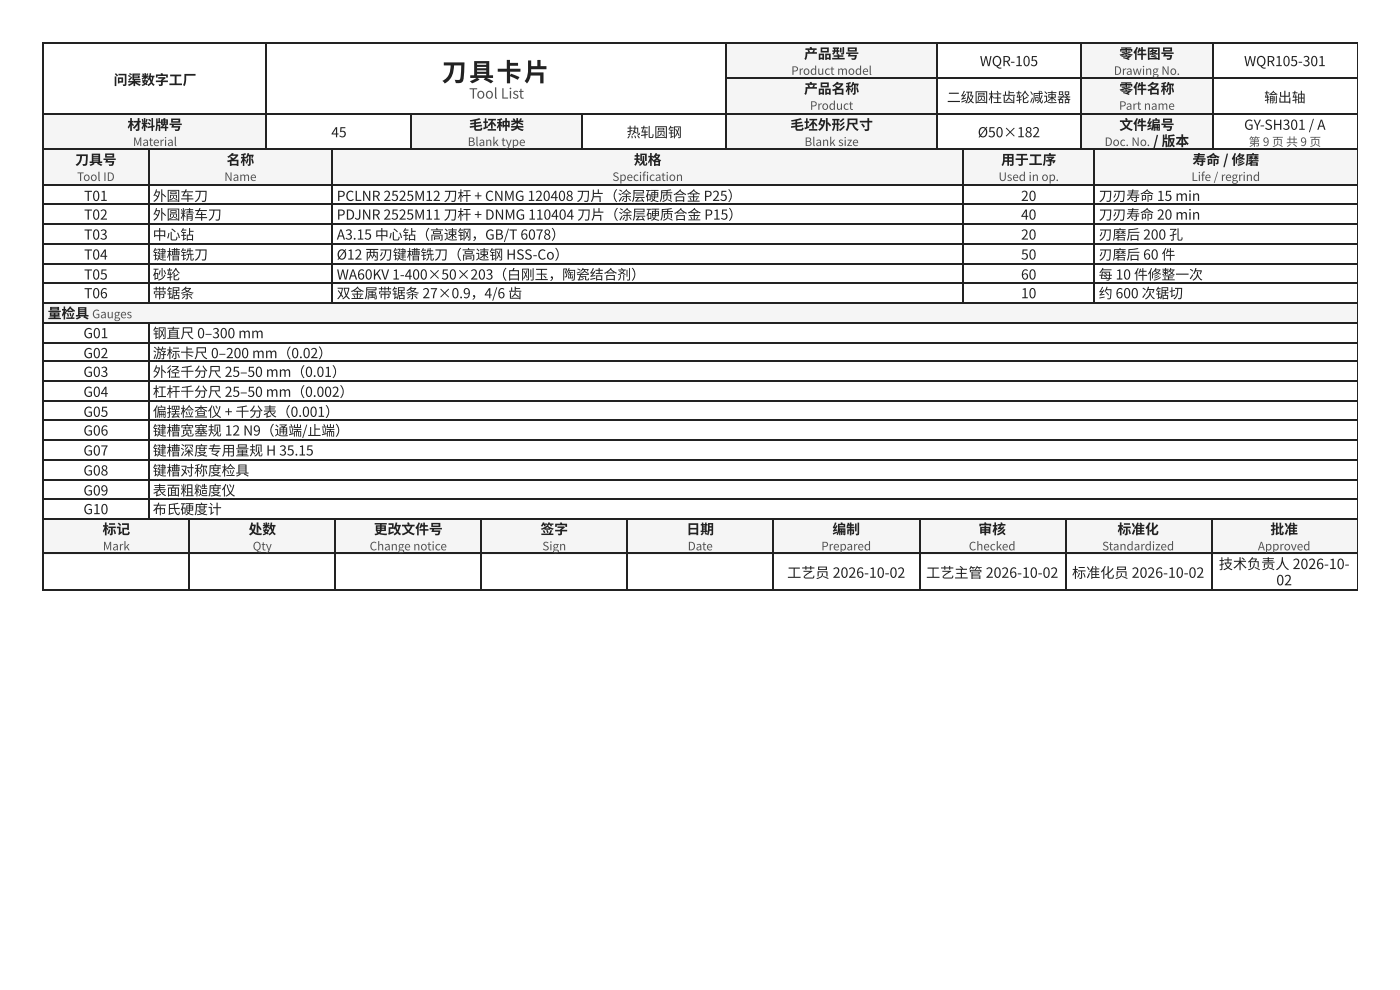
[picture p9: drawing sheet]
<svg xmlns="http://www.w3.org/2000/svg" width="297mm" height="210mm" viewBox="0 0 297 210" stroke-linecap="round" stroke-linejoin="round" font-family="sans-serif">
<defs><g id="words">
<text font-size="5.3" fill="#1d2327" x="93.7" y="17.2">刀 具卡片</text>
<text font-size="3" fill="#4a5560" x="99.5" y="20.9">Tool List</text>
<g font-size="3" fill="#1d2327">
<text x="167" y="122.5">工艺员 2026-10-02</text>
<text x="196.5" y="122.5">工艺主管 2026-10-02</text>
<text x="227.4" y="122.5">标准化员 2026-10-02</text>
<text x="258.6" y="120.7">技术负责人 2026-10-</text>
<text x="270.8" y="124.1">02</text>
</g>
<g font-size="2.9" fill="#1d2327">
<text x="24.1" y="18">问渠数字工厂</text>
<text x="170.6" y="12.4">产品型号</text>
<text x="207.9" y="14">WQR-105</text>
<text x="237.5" y="12.4">零件图号</text>
<text x="263.9" y="14">WQR105-301</text>
<text x="170.6" y="19.8">产品名称</text>
<text x="200.9" y="21.7">二级圆柱齿轮减速器</text>
<text x="237.5" y="19.8">零件名称</text>
<text x="268.2" y="21.7">输出轴</text>
<text x="27" y="27.5">材料牌号</text>
<text x="70.3" y="29.1">45</text>
<text x="99.5" y="27.5">毛坯种类</text>
<text x="132.9" y="29.1">热轧圆钢</text>
<text x="167.7" y="27.5">毛坯外形尺寸</text>
<text x="207.4" y="29.1">Ø50×182</text>
<text x="237.5" y="27.5">文件编号</text>
<text x="263.9" y="27.5">GY-SH301 / A</text>
<text x="16" y="34.9">刀具号</text>
<text x="48.1" y="34.9">名称</text>
<text x="134.5" y="34.9">规格</text>
<text x="212.4" y="34.9">用于工序</text>
<text x="244.6" y="31">/ 版本</text>
<text x="253" y="34.9">寿命 / 修磨</text>
<text x="17.8" y="42.6">T01</text>
<text x="17.8" y="46.6">T02</text>
<text x="32.4" y="42.6">外圆车刀</text>
<text x="32.4" y="46.6">外圆精车刀</text>
<text x="71.4" y="42.6">PCLNR 2525M12 刀杆 + CNMG 120408 刀片（涂层硬质合金 P25）</text>
<text x="71.4" y="46.6">PDJNR 2525M11 刀杆 + DNMG 110404 刀片（涂层硬质合金 P15）</text>
<text x="216.6" y="42.6">20</text>
<text x="216.6" y="46.6">40</text>
<text x="233.1" y="42.6">刀刃寿命 15 min</text>
<text x="233.1" y="46.6">刀刃寿命 20 min</text>
<text x="17.8" y="50.8">T03</text>
<text x="32.4" y="50.8">中心钻</text>
<text x="71.4" y="50.8">A3.15 中心钻（高速钢，GB/T 6078）</text>
<text x="216.6" y="50.8">20</text>
<text x="233.1" y="50.8">刃磨后 200 孔</text>
<text x="17.8" y="55">T04</text>
<text x="17.8" y="59.3">T05</text>
<text x="32.4" y="55">键槽铣刀</text>
<text x="32.4" y="59.3">砂轮</text>
<text x="71.4" y="55">Ø12 两刃键槽铣刀（高速钢 HSS-Co）</text>
<text x="71.4" y="59.3">WA60KV 1-400×50×203（白 刚玉，陶瓷结合剂）</text>
<text x="216.6" y="55">50</text>
<text x="216.6" y="59.3">60</text>
<text x="233.1" y="55">刃磨后 60 件</text>
<text x="233.1" y="59.3">每 10 件修整一次</text>
<text x="17.8" y="63.2">T06</text>
<text x="32.4" y="63.2">带锯条</text>
<text x="71.4" y="63.2">双金属带锯条 27×0.9，4/6 齿</text>
<text x="216.6" y="63.2">10</text>
<text x="233.1" y="63.2">约 600 次锯切</text>
<text x="10.1" y="67.5">量检具</text>
<text x="17.7" y="71.7">G01</text>
<text x="32.4" y="71.7">钢直尺 0–300 mm</text>
<text x="17.7" y="75.9">G02</text>
<text x="32.4" y="75.9">游标卡尺 0–200 mm（0.02）</text>
<text x="17.7" y="79.9">G03</text>
<text x="32.4" y="79.9">外径千分尺 25–50 mm（0.01）</text>
<text x="17.7" y="84.1">G04</text>
<text x="17.7" y="88.4">G05</text>
<text x="32.4" y="84.1">杠杆千分尺 25–50 mm（0.002）</text>
<text x="32.4" y="88.4">偏摆检查仪 + 千分表（0.001）</text>
<text x="17.7" y="92.3">G06</text>
<text x="32.4" y="92.3">键槽宽塞规 12 N9（通端/止端）</text>
<text x="17.7" y="96.6">G07</text>
<text x="17.7" y="100.8">G08</text>
<text x="32.4" y="96.6">键槽深度专用量规 H 35.15</text>
<text x="32.4" y="100.8">键槽对称度检具</text>
<text x="17.7" y="105">G09</text>
<text x="32.4" y="105">表面粗糙度仪</text>
<text x="17.7" y="109">G10</text>
<text x="21.8" y="113.2">标记</text>
<text x="32.4" y="109">布氏 硬度计</text>
<text x="52.7" y="113.2">处数</text>
<text x="79.3" y="113.2">更改文件号</text>
<text x="114.7" y="113.2">签字</text>
<text x="145.6" y="113.2">日 期</text>
<text x="176.6" y="113.2">编制</text>
<text x="207.6" y="113.2">审核</text>
<text x="237.1" y="113.2">标准化</text>
<text x="269.5" y="113.2">批准</text>
</g>
<g font-size="2.5" fill="#4a5560">
<text x="167.9" y="15.9">Product model</text>
<text x="236.3" y="15.9">Drawing No.</text>
<text x="171.8" y="23.3">Product</text>
<text x="237.4" y="23.3">Part name</text>
<text x="28.2" y="31">Material</text>
<text x="99.2" y="31">Blank type</text>
<text x="170.7" y="31">Blank size</text>
<text x="234.3" y="31">Doc. No.</text>
<text x="264.9" y="31">第 9 页 共 9 页</text>
<text x="16.4" y="38.4">Tool ID</text>
<text x="47.6" y="38.4">Name</text>
<text x="129.9" y="38.4">Specifi cation</text>
<text x="211.8" y="38.4">Used in op.</text>
<text x="252.8" y="38.4">Life / regrind</text>
<text x="19.6" y="67.5">Gauges</text>
<text x="21.8" y="116.7">Mark</text>
<text x="53.6" y="116.7">Qty</text>
<text x="78.4" y="116.7">Change notice</text>
<text x="115.1" y="116.7">Sign</text>
<text x="145.9" y="116.7">Date</text>
<text x="174.2" y="116.7">Prepared</text>
<text x="205.5" y="116.7">Checked</text>
<text x="233.8" y="116.7">Standardized</text>
<text x="266.9" y="116.7">Approved</text>
</g>
</g></defs>
<g fill="#f3f5f6">
<path d="M154.3 9.3h44.4v7.4h-44.4z"/>
<path d="M229.4 9.3h27.8v7.4h-27.8z"/>
<path d="M154.3 16.7h44.4v7.4h-44.4z"/>
<path d="M229.4 16.7h27.8v7.4h-27.8z"/>
<path d="M9.3 24.1h47.3v7.7h-47.3z"/>
<path d="M87.3 24.1h36.3v7.7h-36.3z"/>
<path d="M154.3 24.1h44.4v7.7h-44.4z"/>
<path d="M229.4 24.1h27.8v7.7h-27.8z"/>
</g>
<path d="M9 9.1h279M9.1 9v22.8M56.5 9v22.8M154.1 9v22.8M154.3 16.5h133.7M198.8 9v22.8M229.3 9v22.8M257.3 9v22.8M9 24.2h279M9 31.6h279M87.2 24.3v7.5M123.4 24.3v7.5" fill="none" stroke="#1d2327" stroke-width=".26"/>
<path d="M288 9v22.8" fill="none" stroke="#1d2327" stroke-width=".21"/>
<g fill="#f3f5f6">
<path d="M9.3 31.8h22.2v7.4h-22.2z"/>
<path d="M31.5 31.8h39.1v7.4h-39.1z"/>
<path d="M70.6 31.8h133.7v7.4h-133.7z"/>
<path d="M204.3 31.8h28v7.4h-28z"/>
<path d="M232.3 31.8h55.6v7.4h-55.6z"/>
<path d="M9.3 64.3h278.6v4h-278.6z"/>
</g>
<g fill="none" stroke="#1d2327" stroke-width=".26">
<path d="M9 31.6h279M9 39.3h279M9.1 31.5v78.6M31.6 31.5v32.8M70.5 31.5v32.8M204.4 31.5v32.8M232.2 31.5v32.8M9 43.3h279M9 47.5h279M9 51.7h279M9 56h279M9 59.9h279"/>
<path d="M9 64.2h279M9 68.4h279M9 72.6h279M9 76.6h279M31.6 68.5v41.6M9 80.8h279M9 85.1h279M9 89h279M9 93.3h279M9 97.5h279M9 101.7h279M9 105.7h279"/>
<path d="M9 109.9h279"/>
</g>
<path d="M288 31.5v78.6" fill="none" stroke="#1d2327" stroke-width=".21"/>
<g fill="#f3f5f6">
<path d="M9.3 109.8h30.9v7.7h-30.9z"/>
<path d="M40.2 109.8h31v7.7h-31z"/>
<path d="M71.2 109.8h30.9v7.7h-30.9z"/>
<path d="M102.1 109.8h31v7.7h-31z"/>
<path d="M133.1 109.8h30.9v7.7h-30.9z"/>
<path d="M164 109.8h31v7.7h-31z"/>
<path d="M195 109.8h31v7.7h-31z"/>
<path d="M226 109.8h30.9v7.7h-30.9z"/>
<path d="M256.9 109.8h31v7.7h-31z"/>
</g>
<path d="M9 109.9h279M9 117.3h279M9.1 109.8v15.3M40.1 109.8v15.3M71 109.8v15.3M102 109.8v15.3M133 109.8v15.3M163.9 109.8v15.3M195.1 109.8v15.3M226.1 109.8v15.3M257 109.8v15.3M9 125h279" fill="none" stroke="#1d2327" stroke-width=".26"/>
<path d="M288 109.8v15.3" fill="none" stroke="#1d2327" stroke-width=".21"/>
<use href="#words"/>
</svg>
